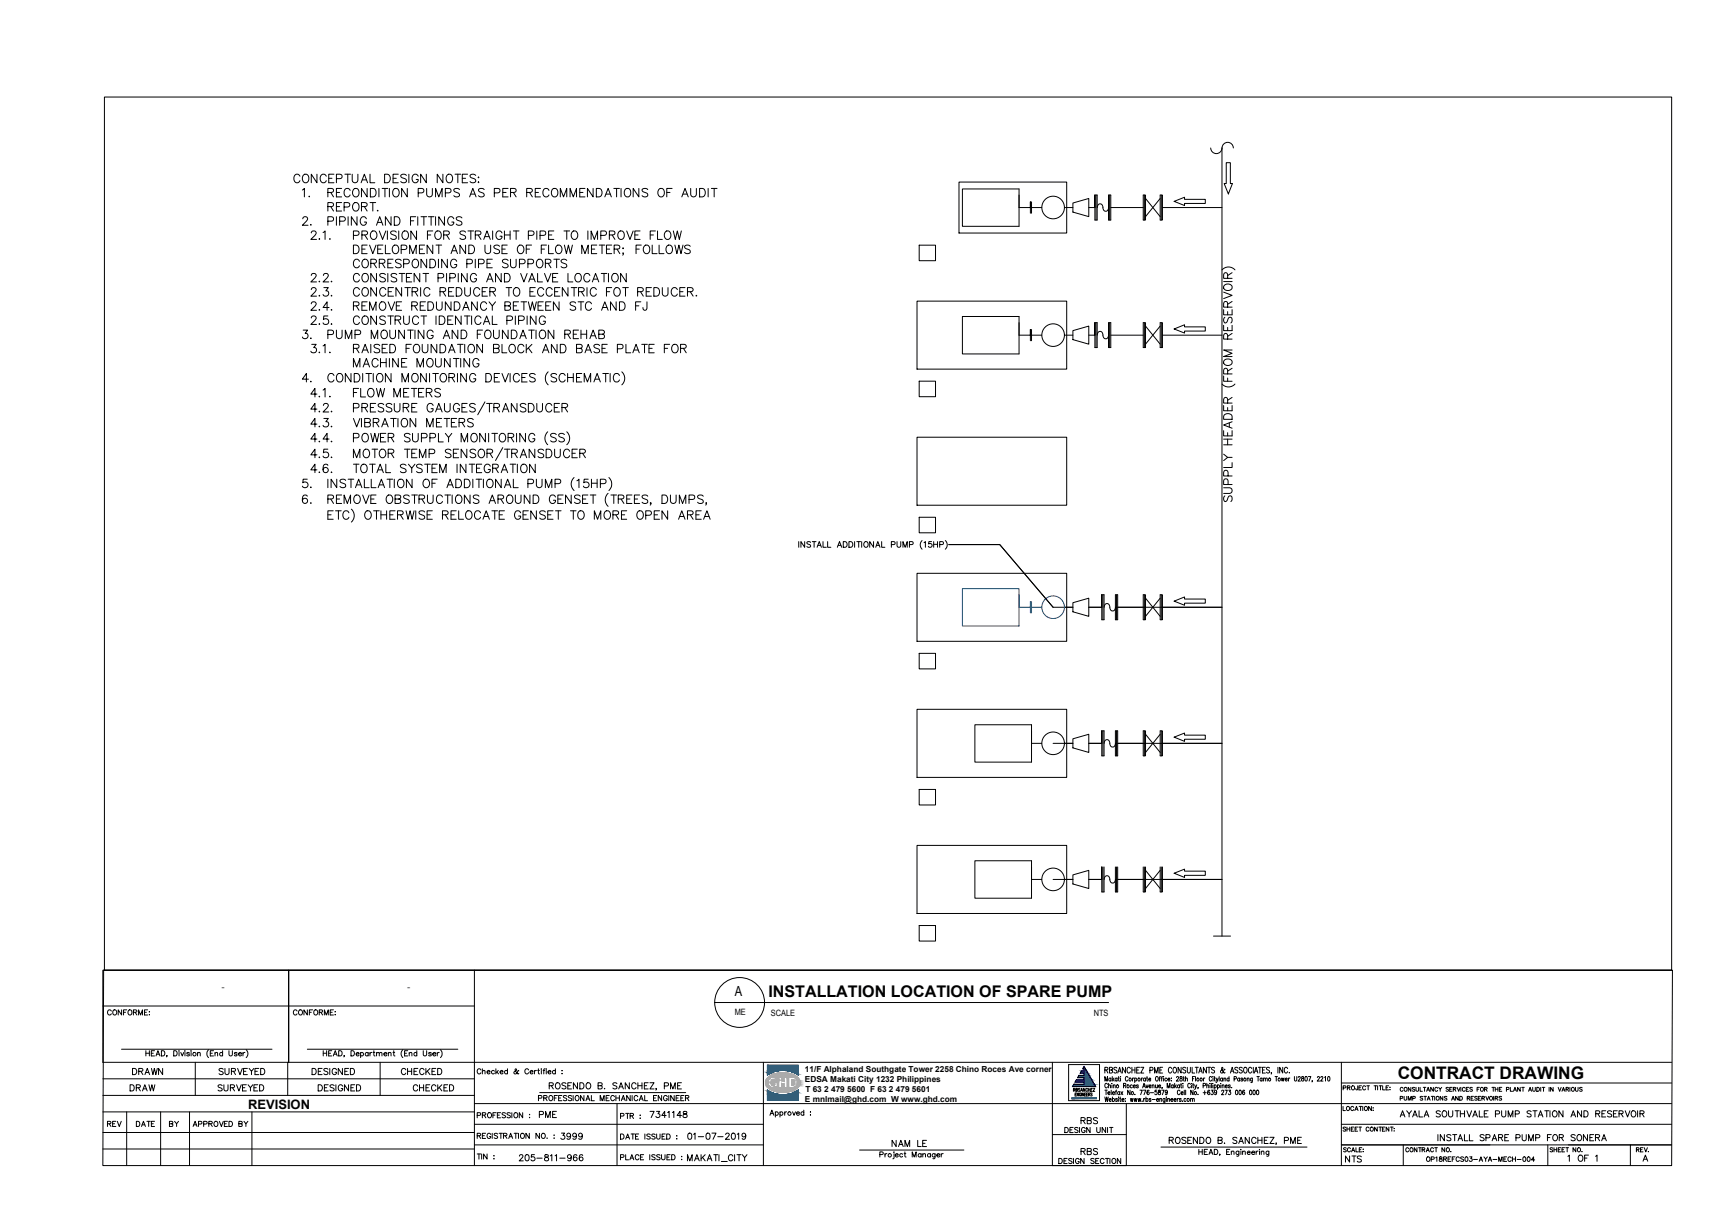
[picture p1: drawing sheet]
<svg xmlns="http://www.w3.org/2000/svg" width="841mm" height="594mm" viewBox="0 0 841 594" stroke-linecap="round" stroke-linejoin="round" font-family="sans-serif">
<defs><g id="words">
<text font-size="10.1" x="600" y="244" transform="rotate(-90 600 244)">SUPPLY HEADER (FROM RESERVOIR)</text>
<text font-size="8.4" x="678" y="523">CONTRACT DRAWING</text>
<text font-size="7.8" x="373" y="483">INSTALLATION LOCATION OF SPARE PUMP</text>
<g font-size="7.1">
<text x="265" y="530">ROSENDO B. SANCHEZ, PME</text>
<text x="566" y="556">ROSENDO B. SANCHEZ, PME</text>
</g>
<text font-size="6.8" x="356" y="483">A</text>
<g font-size="6.6">
<text x="63" y="522">DRAWN</text>
<text x="105" y="522">SURVEYED</text>
<text x="150" y="522">DESIGNED</text>
<text x="193" y="522">CHECKED</text>
<text x="260" y="543">PME</text>
<text x="314" y="543">7341148</text>
<text x="678" y="543">AYALA SOUTHVALE PUMP STATION AND RESERVOIR</text>
<text x="271" y="554">3999</text>
<text x="332" y="554">01-07-2019</text>
<text x="431" y="557">NAM LE</text>
<text x="696" y="555">INSTALL SPARE PUMP FOR SONERA</text>
<text x="523" y="561">RBS</text>
<text x="332" y="564">MAKATI_CITY</text>
<text x="759" y="564">1 OF 1</text>
</g>
<text font-size="6.3" x="120" y="538">REVISION</text>
<g font-size="6.2">
<text x="62" y="530">DRAW</text>
<text x="104" y="530">SURVEYED</text>
<text x="153" y="530">DESIGNED</text>
<text x="199" y="530">CHECKED</text>
<text x="260" y="535">PROFESSIONAL MECHANICAL ENGINEER</text>
<text x="523" y="546">RBS</text>
<text x="250" y="564">205-811-966</text>
<text x="651" y="565">NTS</text>
</g>
<g font-size="5.7">
<text x="51" y="494">CONFORME:</text>
<text x="141" y="494">CONFORME:</text>
<text x="230" y="543">PROFESSION :</text>
<text x="300" y="544">PTR :</text>
<text x="51" y="548">REV</text>
<text x="65" y="548">DATE</text>
<text x="81" y="548">BY</text>
<text x="92" y="548">APPROVED BY</text>
<text x="515" y="550">DESIGN UNIT</text>
<text x="230" y="553">REGISTRATION NO. :</text>
<text x="300" y="554">DATE ISSUED :</text>
<text x="300" y="564">PLACE ISSUED :</text>
<text x="512" y="566">DESIGN SECTION</text>
</g>
<g font-size="5.3">
<text x="650" y="550">SHEET CONTENT:</text>
<text x="651" y="560">SCALE:</text>
<text x="681" y="560">CONTRACT NO.</text>
<text x="751" y="560">SHEET NO.</text>
<text x="792" y="560">REV.</text>
<text x="691" y="564">OP18REFCS03-AYA-MECH-004</text>
</g>
<text font-size="4.9" x="678" y="535">PUMP STATIONS AND RESERVOIRS</text>
<g font-size="4.8">
<text x="107" y="480">-</text>
<text x="197" y="480">-</text>
</g>
<g font-size="4.2">
<text x="356" y="492">ME</text>
<text x="374" y="493">SCALE</text>
<text x="530" y="493">NTS</text>
</g>
<g font-size="4">
<text x="390" y="520">11/F Alphaland Southgate Tower 2258 Chino Roces Ave corner</text>
<text x="390" y="525">EDSA Makati City 1232 Philippines</text>
<text x="391" y="529">T 63 2 479 5600 F 63 2 479 5601</text>
<text x="390" y="534">E mnlmail@ghd.com W www.ghd.com</text>
</g>
</g></defs>
<!-- layer: M-X-BKGD -->
<g fill="none" stroke="#000" stroke-width=".49">
<path d="M587 72a2.7 2.7 0 0 0 3 2 2.7 2.7 0 0 0 3-2v382M593 72a2.7 2.7 0 0 1 2-3 2.7 2.7 0 0 1 3 3M595 79h2v10h1l-2 5-2-5h1zM465 88h52v25h-52zM467 92h27v18h-27zM500 98v5M520 98l8-2v9l-8-2zM531 95h1v12h-1v-12v6h-3M532 95v12M538 95h1v12h-1zM538 95v12M554 95h2v12h-2z"/>
<path d="M555 95v12M556 96l7 9M563 95h1v12h-1zM563 96l-7 9M563 95v12M569 98l6-2v1h10v2h-10v1zM446 119h8v7h-8zM494 101h6v-3v5M500 101h5M516 101h4M538 101a1.5 1.5 0 0 1-2 1 1.5 1.5 0 0 1-1-2 1.4 1.4 0 0 0-2-1 1.4 1.4 0 0 0-1 2M539 101h15"/>
<path d="M564 101h29M445 146h72v33h-72zM467 153h27v19h-27zM500 160v5M531 156h1v13h-1v-13v7h-3M532 156v13M538 156h1v13h-1zM538 156v13M554 156h2v13h-2zM555 156v13M556 158l7 9M563 156h1v13h-1z"/>
<path d="M563 158l-7 9M563 156v13M569 160l6-2v1h10v2h-10v1zM494 163h6v-3v5M500 163h5M516 163h4M520 160l8-2v9l-8-2zM538 162a1.5 1.5 0 0 1-2 2 1.5 1.5 0 0 1-1-2 1.4 1.4 0 0 0-2-1 1.4 1.4 0 0 0-1 2M539 163h15M564 163h29M446 185h8v7h-8zM445 212h72v33h-72z"/>
<path d="M446 251h8v7h-8zM445 278h72v33h-72zM511 294h9M520 292l8-2v9l-8-2zM534 288h1v13h-1v-13v6h-6M535 288v13M538 294a1.4 1.4 0 0 0-1-1 1.4 1.4 0 0 0-1 2M541 294h.1M541 288h1v13h-1zM541 294a1.4 1.4 0 0 1-1 2 1.4 1.4 0 0 1-2-1M542 288v13M542 294h51"/>
<path d="M554 288h2v13h-2zM555 288v13M556 290l7 9M563 288h1v13h-1zM563 290l-7 9M563 288v13M569 292l6-2v1h10v2h-10v1zM446 317h8v7h-8zM445 344h72v33h-72zM473 351h27v19h-27zM500 354v6h5M520 358l8-2v9l-8-2z"/>
<path d="M534 354h1v13h-1v-13v6h-6M535 354v13M541 354h1v13h-1zM542 354v13M554 354h2v13h-2zM555 354v13M556 356l7 9M563 354h1v13h-1zM563 356l-7 9M563 354v13M569 357l6-1v1h10v2h-10v1zM511 360h9"/>
<path d="M541 360h.1M541 360a1.5 1.5 0 0 1-2 2 1.5 1.5 0 0 1-1-2 1.4 1.4 0 0 0-1-1 1.4 1.4 0 0 0-1 2M542 360h51M446 383h8v7h-8zM445 410h72v33h-72zM473 417h27v19h-27zM500 420v6h5M511 426h9M520 424l8-2v9l-8-2zM535 420v13M535 420v13h-1v-13v6h-6M541 426h.1"/>
<path d="M541 420v13h1v-13M541 426a1.5 1.5 0 0 1-2 2 1.5 1.5 0 0 1-1-2 1.4 1.4 0 0 0-1-1 1.4 1.4 0 0 0-1 2M542 420v13M542 426h51M554 420v13h2v-13M555 420v13M556 422l7 9M563 420v13h1v-13M563 422l-7 9M563 420v13M569 423l6-2v1h10v3h-10v1zM446 449h8v7h-8z"/>
<path d="M589 454h8"/>
<circle cx="511" cy="101" r="5"/>
<circle cx="511" cy="163" r="5"/>
<circle cx="511" cy="360" r="5"/>
<circle cx="511" cy="426" r="5"/>
</g>
<g fill="none" stroke="#00f" stroke-width=".49">
<path d="M467 285h27v19h-27zM494 288v6h6v-2v5M500 294h5M500 292v5"/>
<circle cx="511" cy="294" r="5"/>
</g>
<!-- layer: 0 -->
<g fill="none" stroke="#000" stroke-width=".49">
<path d="M51 47h760v424h-760zM460 264h25l26 30M95 515v16M140 515v16M184 515v16M370 515v50M510 515v50h36v-30M651 515v50M50 523h180M50 531h180M50 539h180M61 539v26"/>
<path d="M78 539v26M92 539v26M122 539v26M230 535h581M299 535v30M651 525h160M50 549h180M50 557h180M230 545h140M230 555h140M510 550h36M651 555h160h-20v10"/>
<path d="M651 545h160M681 555v10M751 555v10"/>
</g>
<!-- layer: FENCE -->
<g fill="none" stroke="#000" stroke-width=".49">
<path d="M387 263v2M390 263v2l-2-2v2M393 263h-2l2 2h-2M394 263h2M395 263v2M396 265l1-2 1 2M397 264h1M399 263v2h2M401 263v2h2M406 265l1-2 1 2M407 264h1M409 263h1a1.5 1.5 0 0 1 1 1 1.5 1.5 0 0 1-1 1h-1z"/>
<path d="M412 263h1a1.5 1.5 0 0 1 1 1 1.5 1.5 0 0 1-1 1h-1zM414 263v2M416 263h1M416 263v2M418 263v2M424 263v2l-2-2v2M425 265l1-2 1 2M425 264h1M428 263v2h1M432 264h2v-1h-2v2M435 263v2h1h1v-2M438 265v-2l1 2 1-2v2"/>
<path d="M441 264h2v-1h-2v2M447 262a2.9 2.9 0 0 0 0 4M448 263h1v2M452 263h-1l-1 1a1 1 0 0 1 2 0 1 1 0 0 1 0 1 1 1 0 0 1-2 0M453 263v2M453 264h2M455 263v2M456 264h1v-1h-1v2M458 262a2.8 2.8 0 0 1 0 4"/>
<circle cx="420" cy="264" r="1.3"/>
</g>
<!-- layer: M-HVAC-PIPE-TEXT -->
<g fill="none" stroke="#000" stroke-width=".49">
<path d="M145 85a1.5 1.5 0 0 0-1-1 1.5 1.5 0 0 0-1 2v1a1.5 1.5 0 0 0 1 2 1.5 1.5 0 0 0 1-1M147 92l1-1v4M147 85a1.9 1.9 0 0 1 3 2 1.9 1.9 0 0 1-3 1zM150 95h.1M154 84v5l-3-5v5M158 85a1.5 1.5 0 0 0-1-1 1.5 1.5 0 0 0-2 2v1a1.5 1.5 0 0 0 2 2 1.5 1.5 0 0 0 1-1M159 93h2l1-1-3-1v4M159 86h2M160 93l2 2M162 84h-3v5h3M163 87l2-1 1-1-3-1v5M163 93h2"/>
<path d="M166 91h-3v4h3M166 98h-3v4h3M167 84h3M169 84v5M170 92a1.5 1.5 0 0 0-2-1 1.5 1.5 0 0 0-1 2v1a1.5 1.5 0 0 0 1 1 1.5 1.5 0 0 0 2 0M171 84v3l1 2 1-1 1-4M171 92h1a1.9 1.9 0 0 1 2 1 1.9 1.9 0 0 1-2 2l-1-1zM171 99l1-1a1.8 1.8 0 0 1 2 2 1.8 1.8 0 0 1-3 2v-1zM175 89l2-5 1 5M176 87h2M178 91v4l-3-4v4M179 84v5h3"/>
<path d="M179 98h3M180 91h1a2.2 2.2 0 0 1 1 2 2.2 2.2 0 0 1-1 2h-1zM181 98v4M184 91v4M185 91h3M187 84h1a2.2 2.2 0 0 1 1 3 2.2 2.2 0 0 1-1 2h-1zM187 91v4M189 91v4M191 86h1M191 92a1.9 1.9 0 0 1 3 2 1.9 1.9 0 0 1-3 1zM193 84h-2v5h2M197 85l-1-1-2 1 1 1 2 1-1 2-2-1"/>
<path d="M198 91v4l-3-4v4M198 84v5M203 85a1.5 1.5 0 0 0-2-1 1.5 1.5 0 0 0-1 2v1a1.5 1.5 0 0 0 1 2 1.5 1.5 0 0 0 2-2h-1M203 94l2-1v-1l-2-1v4M207 84v5l-3-5v5M207 91v3l1 1h2v-4M211 95v-4l2 4 1-4v4M215 84v5l-3-5v5M216 94l2-1 1-1-3-1v4M217 85a1.9 1.9 0 0 1 3 2 1.9 1.9 0 0 1-3 1zM221 84h2M222 84v5"/>
<path d="M223 92l-1-1-2 1v1l3 1-1 1h-2M224 86h2M227 84h-3v5h3M228 95l1-4 2 4M228 94h2M231 85l-1-1-2 1v1l3 1-1 2-2-1M232 86h.1M232 88h.1M235 92l-1-1-2 1v1l3 1-1 1h-2M240 94l2-1v-1l-2-1v4M244 93h1M246 91h-2v4h2"/>
<path d="M248 93h2v-1l-2-1v4M249 93l1 2M255 93h3v-1l-1-1h-2v4M257 93l1 2M260 93h1M262 91h-2v4h2M266 92a1.5 1.5 0 0 0-1-1 1.5 1.5 0 0 0-2 2v1a1.5 1.5 0 0 0 2 1 1.5 1.5 0 0 0 1 0M268 92a1.9 1.9 0 0 1 3 2 1.9 1.9 0 0 1-3 1zM272 95v-4l1 4 2-4v4M276 95v-4l2 4 2-4v4M281 93h2M284 91h-3v4h3"/>
<path d="M288 91v4l-3-4v4M289 91h2a2.2 2.2 0 0 1 1 2 2.2 2.2 0 0 1-1 2h-2zM293 95l2-4 2 4M294 94h2M298 91h2M299 91v4M301 91v4M303 92h1a1.9 1.9 0 0 1 2 2 1.9 1.9 0 0 1-3 1zM310 91v4l-3-4v4M314 92l-1-1-2 1 1 1 2 1-1 1h-2M320 92a1.9 1.9 0 0 1 2 1 1.9 1.9 0 0 1-2 2l-1-1zM323 93h2"/>
<path d="M326 91h-3v4M331 95l1-4 2 4M331 94h2M335 91v3l1 1h2v-4M339 91h2a2.2 2.2 0 0 1 1 2 2.2 2.2 0 0 1-1 2h-2zM343 91v4M345 91h3M346 91v4M147 106l1-1 1 1-2 3h2M151 109h.1M151 113l1-1 1 1-2 3h3M155 116h.1"/>
<path d="M157 113l1-1v4M159 100h2l1-1-3-1v4M159 107h2l1-1-3-1v4M160 116h.1M160 100l2 2M163 100h2M163 105v4M165 107h2v-1l-2-1v4M167 100h2v-1l-2-1v4M169 105v4M171 114h3v-2h-3v4M171 119h2a2.2 2.2 0 0 1 1 2 2.2 2.2 0 0 1-1 2h-2z"/>
<path d="M173 105v4l-3-4v4M175 100h3v-1l-3-1v4M176 114h2v-1l-1-1h-1v4M177 100l1 2M177 114l1 2M178 106a1.5 1.5 0 0 0-2-1 1.5 1.5 0 0 0-1 2v1a1.5 1.5 0 0 0 1 1 1.5 1.5 0 0 0 2-1h-1M178 119h-2v4h2M179 119l2 4 1-4M180 112a1.9 1.9 0 0 1 3 2 1.9 1.9 0 0 1-3 2v-2zM183 109l1-4 2 4M183 102h.1M183 108h2"/>
<path d="M184 112l2 4 1-4M186 119h-3v4h3M187 119v4h2M188 112v4M190 105v4l-3-4v4M191 119a1.9 1.9 0 0 1 2 2 1.9 1.9 0 0 1-2 1zM191 105h2a2.2 2.2 0 0 1 1 2 2.2 2.2 0 0 1-1 2h-2zM192 113l-1-1-2 1 1 1 2 1-1 1h-2M193 112v4M195 113l1-1a1.9 1.9 0 0 1 2 2 1.9 1.9 0 0 1-3 2zM199 107h2M202 105h-3v4"/>
<path d="M202 112v4l-3-4v4M203 105v4M204 105h3M206 105v4M206 119h-3v4h3M207 114h2M208 105h2M209 105v4M210 112h-3v4M210 119v4l-3-4v4M211 113l1-1a1.9 1.9 0 0 1 2 2 1.9 1.9 0 0 1-3 2zM211 105v4"/>
<path d="M211 119h3M213 119v4M215 114h3v-1l-1-1h-2v4M216 105v4l-3-4v4M217 114l1 2M220 106a1.5 1.5 0 0 0-2-1 1.5 1.5 0 0 0-1 2v1a1.5 1.5 0 0 0 2 1 1.5 1.5 0 0 0 1-1h-1M224 106l-1-1-2 1 1 1 2 1-1 1h-2M226 113l-1-1h-2v1l2 1 1 2h-1h-2M226 119v4l-3-4v4M227 112h3M227 119h2a2.2 2.2 0 0 1 1 2 2.2 2.2 0 0 1-1 2h-2zM228 112v4"/>
<path d="M231 114h2v-1l-1-1h-1v4M232 114l1 2M235 116l1-4 2 4M235 119v3l1 1 2-1v-3M235 115h2M239 112v4M242 119h-1h-1v1l2 2-1 1-1-1M243 113a1.5 1.5 0 0 0-1-1 1.5 1.5 0 0 0-1 2v1a1.5 1.5 0 0 0 1 1 1.5 1.5 0 0 0 1-1h-1M245 114h2M245 112v4M246 119h-3v4h3M247 112v4"/>
<path d="M249 112h3M250 112v4M251 119h1a1.9 1.9 0 0 1 2 2 1.9 1.9 0 0 1-3 1v-1zM256 114h3v-2h-3v4M258 119h-3v4M260 112v4M262 114h2l1-2h-3v4M265 119h-2v4M266 119v4h2M266 114h2M269 112h-3v4h3M270 119a1.9 1.9 0 0 1 3 2 1.9 1.9 0 0 1-3 1z"/>
<path d="M274 112h2M274 119l1 4 1-4 1 4 1-4M275 112v4M278 112a1.9 1.9 0 0 1 2 2 1.9 1.9 0 0 1-3 2v-2zM285 112v4M287 116v-4l1 4 2-4v4M289 119h-2v4h2M291 119h2M291 114h3v-2h-3v4M292 119v4M296 114h2v-2h-2v4M297 119h-3v4h3"/>
<path d="M297 114l1 2M300 113v-1a1.9 1.9 0 0 1 3 2 1.9 1.9 0 0 1-3 2zM304 112l2 4 1-4M308 114h1M310 112h-2v4h2M311 119h-3v4M312 119h1a1.9 1.9 0 0 1 2 2 1.9 1.9 0 0 1-2 2l-1-2zM315 114h2M316 119v4h3M318 112h-3v4M319 112v4h2M320 119v4h2"/>
<path d="M323 112a1.9 1.9 0 0 1 2 2 1.9 1.9 0 0 1-2 2l-1-2zM323 119h1a1.9 1.9 0 0 1 2 2 1.9 1.9 0 0 1-3 1zM327 112l1 4 1-4v4l1-4M327 119l1 4 1-4 1 4 1-4M335 119h-1h-2v1l3 2-1 1-2-1M151 134l1-1h1l-2 4h3M155 136v1M157 134l1-1h1l-2 4h2M157 139h2l-1 2a1.4 1.4 0 0 1 1 2 1.4 1.4 0 0 1-2 0M161 136v1M174 127a1.5 1.5 0 0 0-1-1 1.5 1.5 0 0 0-2 1v1a1.5 1.5 0 0 0 2 2 1.5 1.5 0 0 0 1-1M174 134a1.5 1.5 0 0 0-1-1 1.5 1.5 0 0 0-2 1v1a1.5 1.5 0 0 0 2 2 1.5 1.5 0 0 0 1-1"/>
<path d="M176 121h1M176 126a1.9 1.9 0 0 1 3 2 1.9 1.9 0 0 1-3 1zM176 133a1.9 1.9 0 0 1 3 2 1.9 1.9 0 0 1-3 1v-2zM180 128l2-1h1l-1-1h-2v4M181 128l2 2M183 133v4l-3-4v4M183 139v5l-3-5v5M183 121h2M184 128l2-1 1-1h-3v4M185 128l2 2M187 133h-1h-2l1 1 2 1v2h-2l-1-1M188 128h2"/>
<path d="M188 133v4M191 126h-3v4h3M191 139h-3v5h3M192 133h-1h-1v1l2 1v2h-1l-1-1M194 133h2M195 121h2v-2h-2v4M195 126h-1h-2v1l3 2-1 1-2-1M195 139v5l-3-5v5M195 133v4M196 128h2v-2h-2v4M196 139h3M197 135h2"/>
<path d="M198 139v5M199 123v-4l1 4 2-4v4M200 133h-3v4h3M200 126h1a1.9 1.9 0 0 1 2 2 1.9 1.9 0 0 1-3 1zM203 121h2M204 133v4l-3-4v4M204 139v5M205 133h3M207 133v4M207 126v4l-3-4v4M209 126h1a2.2 2.2 0 0 1 1 2 2.2 2.2 0 0 1-1 2h-1zM212 135h3v-2h-3v4"/>
<path d="M213 126v4M217 133v4M217 126v4l-3-4v4M218 135h2l1-2h-3v4M219 123l1-4 2 4M219 122h2M220 139h-2v5h2M221 139h2a2.2 2.2 0 0 1 1 3 2.2 2.2 0 0 1-1 2h-2zM222 127a1.5 1.5 0 0 0-2-1 1.5 1.5 0 0 0-1 1v1a1.5 1.5 0 0 0 1 2 1.5 1.5 0 0 0 2-2h-2M222 133v4M225 139v3l2 2 1-1v-4M226 128h3v-2h-3v4"/>
<path d="M227 133v4l-3-4v4M231 126v4M231 134a1.5 1.5 0 0 0-2-1 1.5 1.5 0 0 0-1 1v1a1.5 1.5 0 0 0 2 2 1.5 1.5 0 0 0 1-2h-1M232 128h2l1-2h-3v4M236 137l2-4 1 4M236 128h2M236 139h-2v5h2M237 135h2M239 126h-3v4h3M243 133v4l-3-4v4M243 121h2M245 133h1a2.2 2.2 0 0 1 1 2 2.2 2.2 0 0 1-1 2h-1z"/>
<path d="M245 139h3M246 126h-1h-1v1l2 2-1 1-1-1M247 139v5M248 126v3l1 1 1-1v-3M252 128h2v-2h-2v4M253 133l1 4 2-4M255 121h2M256 128h2l1-2h-3v4M256 137l2-4 2 4M257 135h2M260 139h-3v5h3M261 126a1.9 1.9 0 0 1 2 2 1.9 1.9 0 0 1-2 1l-1-1z"/>
<path d="M261 133v4h2M263 121h1M264 133l2 4 1-4M265 128l2-1v-1h-2v4M266 128l1 2M268 135h2M269 126h2M270 126v4M271 133h-3v4h3M272 139h-3v5h3M275 126h-1h-2l1 1 2 2-1 1-2-1M275 133v4h3"/>
<path d="M275 139v5l-2-5v5M277 139h3M278 139v5M279 133h1a1.9 1.9 0 0 1 2 2 1.9 1.9 0 0 1-3 1zM282 123v-4l2 4 1-4v4M285 139v5M286 134a1.5 1.5 0 0 0-2-1 1.5 1.5 0 0 0-1 1v1a1.5 1.5 0 0 0 1 2 1.5 1.5 0 0 0 2-1M287 121h1M287 137l2-4 1 4M288 135h2M292 133h2M293 133v4"/>
<path d="M294 121h2M295 133v4M297 139h-3v5M297 133a1.9 1.9 0 0 1 3 2 1.9 1.9 0 0 1-3 1v-2zM298 121h2v-2h-2v4M299 121l2 2M302 120h.1M302 139h3M302 123v1M303 139v5M304 133v4l-3-4v4M308 121h2"/>
<path d="M316 139h-3v5h3M317 139h1a2.2 2.2 0 0 1 2 3 2.2 2.2 0 0 1-2 2h-1zM321 139v3l1 2 2-1v-4M332 139h-2v5h2M151 140l2-1v2l-2 3h3M151 147l1-1 1 1-2 3h3M151 154v-1h2v1l-2 3h3M155 143h.1M155 150h.1M155 157h.1M159 153h-2v2a1.5 1.5 0 0 1 2 0 1.5 1.5 0 0 1 0 2 1.5 1.5 0 0 1-2 0M160 149h-3l2-3v4"/>
<path d="M161 143h.1M161 150h.1M161 157h.1M171 148h3v-1l-3-1v4M173 148l1 2M174 140a1.5 1.5 0 0 0-1-1 1.5 1.5 0 0 0-2 2v1a1.5 1.5 0 0 0 2 2 1.5 1.5 0 0 0 1-1M174 154a1.5 1.5 0 0 0-1-1 1.5 1.5 0 0 0-2 2v1a1.5 1.5 0 0 0 2 1 1.5 1.5 0 0 0 1-1M176 148h1M176 140a1.9 1.9 0 0 1 3 2 1.9 1.9 0 0 1-3 1zM176 154v-1a1.9 1.9 0 0 1 3 2 1.9 1.9 0 0 1-3 2zM178 146h-2v4h2M179 150v-4l2 4 1-4v4"/>
<path d="M183 153v4l-3-4v4M185 147a1.9 1.9 0 0 1 2 2 1.9 1.9 0 0 1-3 1v-2zM187 154l-1-1-2 1 1 1 2 1-1 1h-2M187 140a1.5 1.5 0 0 0-2-1 1.5 1.5 0 0 0-1 2v1a1.5 1.5 0 0 0 1 2 1.5 1.5 0 0 0 2-1M188 153h3M188 146l2 4 1-4M188 141h2M189 153v4M192 155h2v-1l-2-1v4M192 148h2M193 155l1 2M195 146h-3v4h3"/>
<path d="M196 153v4h1h1l1-4M200 148h2v-1l-1-1h-1v4M200 141h2v-1l-2-1v5M201 148l1 2M201 141l2 3M203 154a1.5 1.5 0 0 0-2-1 1.5 1.5 0 0 0-1 2v1a1.5 1.5 0 0 0 1 1 1.5 1.5 0 0 0 2-1M204 148h1M204 153h3M206 153v4M206 146h-2v4h2M208 146h1a2.2 2.2 0 0 1 1 2 2.2 2.2 0 0 1-1 2h-1zM209 140a1.5 1.5 0 0 0-2-1 1.5 1.5 0 0 0-1 2v1a1.5 1.5 0 0 0 1 2 1.5 1.5 0 0 0 2-1"/>
<path d="M211 153v4M212 146v3l1 1h1v-4M213 153h1a2.2 2.2 0 0 1 2 2 2.2 2.2 0 0 1-2 2h-1zM213 141h3v-1l-3-1v5M215 141l1 3M217 155h2M218 141h1M219 146v4l-3-4v4M220 153h-3v4h3M220 146h2a2.2 2.2 0 0 1 1 2 2.2 2.2 0 0 1-1 2h-2zM224 153v4l-3-4v4M224 150l2-4 2 4"/>
<path d="M225 149h2M225 153h3M227 153v4M229 153v4M231 146v4l-2-4v4M233 140a1.5 1.5 0 0 0-2-1 1.5 1.5 0 0 0-1 2v1a1.5 1.5 0 0 0 1 2 1.5 1.5 0 0 0 2-1M233 154a1.5 1.5 0 0 0-1-1 1.5 1.5 0 0 0-2 2v1a1.5 1.5 0 0 0 2 1 1.5 1.5 0 0 0 1-1M234 141h1M234 157l2-4 2 4M235 156h2M236 147a1.5 1.5 0 0 0-2-1 1.5 1.5 0 0 0-1 2v1a1.5 1.5 0 0 0 1 1 1.5 1.5 0 0 0 2 0M237 146l2 2 1-2"/>
<path d="M238 141h2v-1l-1-1h-1v5M239 153v4h2M239 148v2M239 141l1 3M245 148h2l1-1-1-1h-2v4h2l1-1-1-1M246 155h2v-1l-2-1v4M249 148h2M249 140h1a1.9 1.9 0 0 1 2 2 1.9 1.9 0 0 1-3 1zM250 153v4M252 146h-3v4h3M252 155h2v-1l-2-1v4M253 146h2"/>
<path d="M254 146v4M256 153v4M256 146l1 4 1-4 1 4 1-4M257 141h2M260 153v4l-3-4v4M261 148h2M263 146h-2v4h2M264 140a1.5 1.5 0 0 0-2-1 1.5 1.5 0 0 0-1 2v1a1.5 1.5 0 0 0 1 2 1.5 1.5 0 0 0 2-1M265 154a1.5 1.5 0 0 0-2-1 1.5 1.5 0 0 0-1 2v1a1.5 1.5 0 0 0 1 1 1.5 1.5 0 0 0 2-1h-2M265 148h1M267 146h-2v4h2M268 140a1.5 1.5 0 0 0-2-1 1.5 1.5 0 0 0-1 2v1a1.5 1.5 0 0 0 1 2 1.5 1.5 0 0 0 2-1"/>
<path d="M269 141h2M271 146v4l-3-4v4M279 147l-1-1-1 1v1l2 1v1h-1h-2M280 146h3M281 141h2v-1l-1-1h-1v5M282 146v4M282 141l1 3M287 147a1.5 1.5 0 0 0-2-1 1.5 1.5 0 0 0-1 2v1a1.5 1.5 0 0 0 1 1 1.5 1.5 0 0 0 2 0M289 140a1.5 1.5 0 0 0-2-1 1.5 1.5 0 0 0-1 2v1a1.5 1.5 0 0 0 2 2 1.5 1.5 0 0 0 1-1M292 150l1-4 2 4M292 149h2M294 141h2"/>
<path d="M298 140a1.9 1.9 0 0 1 3 2 1.9 1.9 0 0 1-3 1zM299 146v4l-3-4v4M300 146h2a2.2 2.2 0 0 1 1 2 2.2 2.2 0 0 1-1 2h-2zM308 148h2M309 141h3v-1l-3-1v5M311 141l1 3M311 146h-3v4M313 141h2M314 146v4h-2v-1M329 140a1.5 1.5 0 0 0-2-1 1.5 1.5 0 0 0-1 2v1a1.5 1.5 0 0 0 1 2 1.5 1.5 0 0 0 2-1M330 141h1M333 141h3v-1l-1-1h-2v5"/>
<path d="M335 141l1 3M338 143h.1M147 160h2l-1 2a1.4 1.4 0 0 1 1 2 1.4 1.4 0 0 1-2-1M151 164h.1M151 167h2l-1 2a1.4 1.4 0 0 1 1 2 1.4 1.4 0 0 1-2-1M155 171h.1M157 168l1-1v4M159 162h2l1-1-3-1v4M160 171h.1M163 160v3l1 1h2v-4M167 164v-4l2 4 2-4v4M171 169h3v-2h-3v4"/>
<path d="M171 178v-4l2 4 2-4v4M172 162h3v-1l-3-1v4M173 169l1 2M176 171l1-4 2 4M176 178l2-4 1 4M176 170h2M177 177h2M180 167v4M180 164v-4l2 4 1-4v4M183 175a1.5 1.5 0 0 0-1-1 1.5 1.5 0 0 0-2 1v1a1.5 1.5 0 0 0 2 2 1.5 1.5 0 0 0 1-1M184 168l-1-1h-1v1l2 1v2h-1h-2M185 174v4"/>
<path d="M185 176h2M185 161l1-1a1.9 1.9 0 0 1 2 2 1.9 1.9 0 0 1-3 2zM185 169h2M187 174v4M188 167h-3v4h3M189 174v4M189 160v3l1 1h2v-4M189 167h1a2.2 2.2 0 0 1 2 2 2.2 2.2 0 0 1-2 2h-1zM193 174v4l-3-4v4M195 176h1M196 160v4l-3-4v4M197 169h2"/>
<path d="M197 174h-2v4h2M198 160h2M199 160v4M199 167h-2v4M201 168v-1a1.9 1.9 0 0 1 3 2 1.9 1.9 0 0 1-3 2zM201 160v4M202 178v-4l2 4 1-4v4M205 167v3l1 1h1l1-4M206 160v4l-3-4v4M207 174h1a1.9 1.9 0 0 1 2 2 1.9 1.9 0 0 1-2 2l-1-2zM210 161a1.5 1.5 0 0 0-2-1 1.5 1.5 0 0 0-1 2v1a1.5 1.5 0 0 0 2 1 1.5 1.5 0 0 0 1-1h-1M211 174v3l1 1 2-1v-3"/>
<path d="M212 167v4l-3-4v4M213 167h2a2.2 2.2 0 0 1 1 2 2.2 2.2 0 0 1-1 2h-2zM215 164l2-4 1 4M216 163h2M218 171l1-4 2 4M218 170h2M218 174v4l-2-4v4M220 174h3M221 174v4M222 167h3M222 160v4l-3-4v4M223 167v4"/>
<path d="M223 174v4M224 160h1a2.2 2.2 0 0 1 1 2 2.2 2.2 0 0 1-1 2h-1zM225 167v4M228 167a1.9 1.9 0 0 1 2 2 1.9 1.9 0 0 1-3 2v-2zM228 174v4l-3-4v4M231 162h2M232 175a1.5 1.5 0 0 0-1-1 1.5 1.5 0 0 0-2 1v1a1.5 1.5 0 0 0 2 2 1.5 1.5 0 0 0 1-2h-1M234 160h-3v4M234 167v4l-3-4v4M235 161l1-1a1.9 1.9 0 0 1 2 2 1.9 1.9 0 0 1-3 2zM239 160l1 4h1h1v-4M239 169h3v-1l-1-1h-2v4h3v-1l-1-1"/>
<path d="M243 167v4h3M246 160v4l-2-4v4M247 168l1-1a1.9 1.9 0 0 1 2 2 1.9 1.9 0 0 1-3 2zM248 160h1a2.2 2.2 0 0 1 2 2 2.2 2.2 0 0 1-2 2h-1zM252 164l2-4 1 4M253 163h2M254 168a1.5 1.5 0 0 0-2-1 1.5 1.5 0 0 0-1 2v1a1.5 1.5 0 0 0 1 1 1.5 1.5 0 0 0 2-1M255 167v4M256 169l2 2M256 160h3M258 160v4M258 167l-3 3"/>
<path d="M260 160v4M262 161v-1a1.9 1.9 0 0 1 3 2 1.9 1.9 0 0 1-3 2zM263 171l2-4 1 4M264 170h2M269 160v4l-3-4v4M270 167v4l-3-4v4M272 167h1a2.2 2.2 0 0 1 2 2 2.2 2.2 0 0 1-2 2h-1zM274 162h2v-1l-2-1v4M275 162l2 2M278 162h2M280 169h2v-1l-1-1h-1v4h2v-1l-1-1M281 160h-3v4h3"/>
<path d="M282 160v4M282 162h3M284 171l1-4 2 4M284 170h2M285 160v4M286 164l2-4 1 4M287 163h2M290 162h3v-1l-1-1h-2v4h3v-1l-1-1M291 168l-1-1-2 1v1l3 1-1 1h-1h-1M292 169h2M295 167h-3v4h3M299 169h3v-2h-3v4"/>
<path d="M304 167v4h2M307 171l1-4 2 4M308 170h1M311 167h3M313 167v4M315 169h1M317 167h-2v4h2M322 169h2M325 167h-3v4M326 168l1-1a1.9 1.9 0 0 1 2 2 1.9 1.9 0 0 1-3 2zM330 169h2l1-1-1-1h-2v4M331 169l2 2"/>
<path d="M150 184h-3l2-3v4M151 185h.1M154 191h-3l2-3v5M154 198h-3l2-2v4M155 192h.1M155 199v1M157 189l1-1v5M157 197v-1h1l1 1-2 3h2M160 192h.1M161 199v1M162 182a1.5 1.5 0 0 0-2-1 1.5 1.5 0 0 0-1 2v1a1.5 1.5 0 0 0 1 1 1.5 1.5 0 0 0 2-1M164 181a1.9 1.9 0 0 1 2 2 1.9 1.9 0 0 1-2 2l-1-2z"/>
<path d="M170 181v4l-3-4v4M171 198h3v-2h-3v4M171 190h2M172 181h1a2.2 2.2 0 0 1 2 2 2.2 2.2 0 0 1-2 2h-1zM174 188h-3v5M175 188v5h2M176 198l2-1v-1h-2v4M176 181v4M177 198l1 2M177 181h3M179 189a1.9 1.9 0 0 1 3 2 1.9 1.9 0 0 1-3 1zM179 181v4"/>
<path d="M180 198h1M181 181v4M182 196h-2v4h2M183 188l1 5 1-5 1 5 1-5M183 182v-1a1.9 1.9 0 0 1 3 2 1.9 1.9 0 0 1-3 2zM186 196h-1h-2l1 1 2 2-1 1-2-1M190 181v4l-3-4v4M190 196h-1h-2l1 1 2 2-1 1-2-1M191 193v-5l2 5 1-5v5M191 196v3l1 1 2-1v-3M195 185v-4l2 4 1-4v4M196 198l2-1v-1h-2v4"/>
<path d="M196 190h1M197 198l1 2M198 188h-2v5h2M199 188h3M200 198h1M200 181a1.9 1.9 0 0 1 3 2 1.9 1.9 0 0 1-3 2v-2zM201 188v5M202 196h-2v4h2M203 190h2M206 188h-3v5h3M207 181v4l-3-4v4M207 190h2l1-1-1-1h-2v5"/>
<path d="M208 190l2 3M208 181v4M210 181h3M210 197a1.5 1.5 0 0 0-2-1 1.5 1.5 0 0 0-1 1v1a1.5 1.5 0 0 0 2 2 1.5 1.5 0 0 0 1-2h-1M211 200l2-4 1 4M211 181v4M212 198h2M214 189l-1-1-2 1v1l3 1-1 2-2-1M214 181a1.9 1.9 0 0 1 3 2 1.9 1.9 0 0 1-3 2l-1-2zM216 196v3l1 1 1-1v-3M218 183h2v-1l-2-1v4M219 183l1 2"/>
<path d="M222 181v4M223 197a1.5 1.5 0 0 0-2-1 1.5 1.5 0 0 0-1 1v1a1.5 1.5 0 0 0 1 2 1.5 1.5 0 0 0 2-2h-1M224 198h2M226 181v4l-3-4v4M227 196h-3v4h3M231 196h-1h-2v1l3 2-1 1-2-1M231 182a1.5 1.5 0 0 0-2-1 1.5 1.5 0 0 0-1 2v1a1.5 1.5 0 0 0 1 1 1.5 1.5 0 0 0 2-1h-1M235 195l-3 6M236 181h1a2.2 2.2 0 0 1 1 2 2.2 2.2 0 0 1-1 2h-1zM236 196h3M237 196v4M240 198l2-1v-1h-2v4"/>
<path d="M240 183h1M241 198l1 2M242 181h-2v4h2M243 181l2 4 2-4M244 200l1-4 2 4M244 198h2M247 181v4M251 196v4l-3-4v4M252 182a1.5 1.5 0 0 0-2-1 1.5 1.5 0 0 0-1 2v1a1.5 1.5 0 0 0 1 1 1.5 1.5 0 0 0 2-1M253 183h2M255 196h-1h-2l1 1 2 2-1 1-2-1M256 181h-3v4h3"/>
<path d="M256 196h2a2.2 2.2 0 0 1 1 2 2.2 2.2 0 0 1-1 2h-2zM260 182l-1-1h-2v1l2 1 1 2h-1h-2M260 196v3l2 1 1-1v-3M266 180a4 4 0 0 0 0 7M268 197a1.5 1.5 0 0 0-2-1 1.5 1.5 0 0 0-1 1v1a1.5 1.5 0 0 0 1 2 1.5 1.5 0 0 0 2-1M269 198h1M270 182l-1-1-2 1 1 1 2 1v1h-2h-1M271 196h-2v4h2M273 198l2-1v-1h-2v4M274 198l1 2M274 182a1.5 1.5 0 0 0-2-1 1.5 1.5 0 0 0-1 2v1a1.5 1.5 0 0 0 1 1 1.5 1.5 0 0 0 2-1M275 183h3"/>
<path d="M275 181v4M278 181v4M280 183h1M282 181h-2v4h2M283 185v-4l2 4 1-4v4M288 185l2-4 1 4M289 184h2M292 181h3M294 181v4M296 181v4M300 182a1.5 1.5 0 0 0-1-1 1.5 1.5 0 0 0-2 2v1a1.5 1.5 0 0 0 2 1 1.5 1.5 0 0 0 1-1M302 180a4 4 0 0 1 0 7"/>
<path d="M154 206h-3l2-3v4M154 213h-3l2-3v4M155 207h.1M155 214h.1M157 203h2l-1 1a1.6 1.6 0 0 1 1 3 1.4 1.4 0 0 1-2-1M159 218h-2v2a1.5 1.5 0 0 1 2 0 1.5 1.5 0 0 1 0 2 1.5 1.5 0 0 1-2-1M160 213h-3l2-3v4M161 207h.1M161 214h.1M171 203l2 4 2-4M171 212h3v-1l-3-1v4M175 203v4"/>
<path d="M176 211v-1a1.9 1.9 0 0 1 3 2 1.9 1.9 0 0 1-3 2zM177 205h2v-2h-2v4h2v-2M177 218a1.9 1.9 0 0 1 2 2 1.9 1.9 0 0 1-2 1l-1-2zM180 210l1 4 1-4 1 4 1-4M180 218h3M181 205h2l1-1-1-1h-2v4M182 218v4M182 205l2 2M185 212h1M185 218a1.9 1.9 0 0 1 2 2 1.9 1.9 0 0 1-3 1v-2zM185 207l2-4 1 4M186 206h2"/>
<path d="M187 210h-2v4h2M188 212h3v-1l-3-1v4M188 220h3v-2h-3v4M189 203h3M190 212l1 2M190 220l1 2M191 203v4M193 203v4M195 203a1.9 1.9 0 0 1 3 2 1.9 1.9 0 0 1-3 1v-2zM196 218h3M198 218v4M199 211l-1-1-2 1 1 1 2 1-1 1h-2"/>
<path d="M200 220h1M200 210v4h1h2v-4M202 203v4l-3-4v4M202 218h-2v4h2M204 212h3v-1l-3-1v4M207 207v-4l2 4 1-4v4M208 220h2l1-2h-3v4M209 212h2v-1l-2-1v4M212 205h1M213 210v4h2M214 203h-2v4h2M215 203h3"/>
<path d="M216 210l2 2 1-2M217 203v4M218 212v2M219 218h-1h-2v1l3 2-1 1-2-1M219 205h1M220 220h2M222 203h-3v4h3M222 218h-2v4h2M223 205h2v-2h-2v4M224 214v-4l1 4 2-4v4M224 205l1 2M226 218v4l-2-4v4"/>
<path d="M229 211v-1a1.9 1.9 0 0 1 3 2 1.9 1.9 0 0 1-3 2zM230 204l-1-1h-2v1l2 1 1 1-1 1-2-1M231 218h-1h-2v1l3 2-1 1-2-1M233 218a1.9 1.9 0 0 1 2 2 1.9 1.9 0 0 1-3 1v-2zM235 210v4l-2-4v4M236 220h3v-2h-3v4M237 210v4M238 220l1 2M239 210h2M240 210v4M243 210a1.9 1.9 0 0 1 2 2 1.9 1.9 0 0 1-3 2v-2zM244 217l-4 6"/>
<path d="M245 218h2M246 218v4M246 212h3v-1l-1-1h-2v4M248 212l1 2M248 220h3v-2h-3v4M250 220l1 2M251 210v4M255 210v4l-3-4v4M259 211a1.5 1.5 0 0 0-1-1 1.5 1.5 0 0 0-2 2v1a1.5 1.5 0 0 0 2 1 1.5 1.5 0 0 0 1-1h-1M259 218v4l-2-4v4M264 218h-1h-2v1l3 2-1 1-2-1M265 218h1a2.2 2.2 0 0 1 2 2 2.2 2.2 0 0 1-2 2h-1z"/>
<path d="M266 209a4 4 0 0 0 0 7M269 218v3l1 1 2-1v-3M270 211l-1-1-2 1v1l3 1-1 1h-2M274 211l-1-1-2 1v1l3 1-1 1h-2M275 209a4 4 0 0 1 0 7M276 219a1.5 1.5 0 0 0-1-1 1.5 1.5 0 0 0-2 1v1a1.5 1.5 0 0 0 2 2 1.5 1.5 0 0 0 1-1M277 220h2M280 218h-3v4h3M281 220h3v-1l-1-1h-2v4M283 220l1 2M149 232h-2v2a1.5 1.5 0 0 1 2 0 1.5 1.5 0 0 1 0 2 1.5 1.5 0 0 1-2 0M151 236h.1"/>
<path d="M154 221h-3l2-3v4M154 228h-3l2-3v4M155 222h.1M155 229h.1M159 226v-1a2 2 0 0 0-3 2 2 2 0 0 0 2 2 1.3 1.3 0 0 0 1-1 1.3 1.3 0 0 0-1-1 1.3 1.3 0 0 0-1 1M159 232v5M161 222h.1M161 229h.1M163 232v5l-2-5v5M168 233l-1-1-2 1v1l3 1-1 2-2-1M169 232h3M170 232v5"/>
<path d="M171 222v-4l2 4 2-4v4M171 225h3M172 237l2-5 2 5M173 225v4M173 235h2M175 226l1-1a1.9 1.9 0 0 1 2 2 1.9 1.9 0 0 1-3 2zM177 232v5h2M179 225h3M180 232v5h2M181 225v4M183 229l1-4 2 4M183 237l2-5 2 5"/>
<path d="M183 228h2M184 235h2M187 225v4h2M188 232h2M189 232v5M191 232v5M193 233h1a1.9 1.9 0 0 1 2 2 1.9 1.9 0 0 1-3 1zM197 226l-1-1-2 1v1l3 1-1 1h-2M198 225l2 2 1-2M200 227v2M200 232v5l-3-5v5M203 222v-4l2 4 2-4v4"/>
<path d="M205 226l-1-1-2 1v1l3 1-1 1h-2M206 233a1.9 1.9 0 0 1 2 2 1.9 1.9 0 0 1-2 1l-1-2zM206 225h3M207 225v4M210 227h1M210 234h1M212 225h-2v4h2M212 232h-2v5M213 229v-4l2 4 1-4v4M217 237l1-5 2 5M217 235h2M221 232h1a2.2 2.2 0 0 1 2 2 2.2 2.2 0 0 1-2 3h-1z"/>
<path d="M222 225v4M225 232h2a2.2 2.2 0 0 1 1 2 2.2 2.2 0 0 1-1 3h-2zM226 225v4l-3-4v4M228 225h2M229 225v4M229 232v5M231 232h3M231 227h2M232 232v5M234 225h-3v4h3M234 232v5M237 233a1.9 1.9 0 0 1 2 2 1.9 1.9 0 0 1-3 1v-2z"/>
<path d="M238 226a1.5 1.5 0 0 0-2-1 1.5 1.5 0 0 0-1 2v1a1.5 1.5 0 0 0 1 1 1.5 1.5 0 0 0 2-1h-1M239 227h2l1-2h-3v4M240 227l2 2M243 229l2-4 1 4M243 232v5l-3-5v5M244 228h2M245 237l1-5 2 5M245 235h2M247 225h3M249 225v4M249 232v5h2M251 225v4"/>
<path d="M252 222l2-4 1 4M253 221h2M253 225a1.9 1.9 0 0 1 3 2 1.9 1.9 0 0 1-3 2v-2zM256 235l2-1 1-1-3-1v5M260 225v4l-3-4v4M260 232v3l1 2 2-1v-4M265 237v-5l1 5 2-5v5M269 235l3-1v-1l-3-1v5M278 232a4 4 0 0 0 0 6M280 233l1-1v5M285 232h-2v2a1.5 1.5 0 0 1 2 0 1.5 1.5 0 0 1 0 2 1.5 1.5 0 0 1-2 0M287 234h3"/>
<path d="M287 232v5M290 232v5M291 235l3-1v-1l-3-1v5M295 239a4 4 0 0 0 0 7M295 232a4 4 0 0 1 0 6M149 241v-1a2 2 0 0 0-3 2 2 2 0 0 0 2 2 1.3 1.3 0 0 0 1-1 1.3 1.3 0 0 0-1-1 1.3 1.3 0 0 0-1 1M151 244h.1M159 242h2l1-2h-3v4M159 250h2M160 242l2 2M162 248h-3v4h3M163 248h2"/>
<path d="M163 242h2M164 248v4M166 240h-3v4h3M167 244v-4l1 4 2-4v4M169 249a1.5 1.5 0 0 0-1-1 1.5 1.5 0 0 0-2 1v1a1.5 1.5 0 0 0 2 2 1.5 1.5 0 0 0 1-1M170 247a4 4 0 0 1 0 6M172 240a1.9 1.9 0 0 1 3 2 1.9 1.9 0 0 1-3 2v-2zM176 240l1 4 2-4M178 248a1.9 1.9 0 0 1 2 2 1.9 1.9 0 0 1-3 1v-2zM180 242h1M181 248h3M182 240h-2v4h2"/>
<path d="M183 248v4M185 250h3M185 248v4M188 248v4M188 240a1.9 1.9 0 0 1 3 2 1.9 1.9 0 0 1-3 2l-1-2zM189 250h2M192 242h2v-2h-2v4h2v-2h-1M192 248h-3v4h3M193 250l2-1 1-1h-1h-2v4M194 250l2 2M197 248l1 4 1-4 1 4 1-4M199 241l-1-1h-2v1l2 1 1 2h-1h-2"/>
<path d="M200 240h2M201 240v4M202 248v4M203 242h3v-1l-1-1h-2v4M205 242l1 2M206 248h-1h-1l-1 1 3 1v1l-1 1-2-1M207 250h2M207 240v3l2 1h1v-4M210 248h-3v4h3M215 241a1.5 1.5 0 0 0-2-1 1.5 1.5 0 0 0-1 2v1a1.5 1.5 0 0 0 1 1 1.5 1.5 0 0 0 2-1M215 250l2-1v-1h-1h-1v4M216 240h3"/>
<path d="M216 250l1 2M217 240v4M219 250h1M219 240v4M221 248h-2v4h2M222 240a1.9 1.9 0 0 1 2 2 1.9 1.9 0 0 1-3 2v-2zM222 248v4h3M227 248a1.9 1.9 0 0 1 2 2 1.9 1.9 0 0 1-3 1v-2zM228 240v4l-3-4v4M232 241l-1-1h-1v1l2 1v2h-1h-1M233 249a1.5 1.5 0 0 0-2-1 1.5 1.5 0 0 0-1 1v1a1.5 1.5 0 0 0 1 2 1.5 1.5 0 0 0 2-1M234 252l2-4 1 4"/>
<path d="M235 250h2M237 244l2-4 1 4M238 243h2M239 248h2M240 248v4M242 242h2v-1l-1-1h-1v4M242 250h2M243 242l1 2M245 248h-3v4h3M246 240a1.9 1.9 0 0 1 3 2 1.9 1.9 0 0 1-3 2v-2zM250 240v3l1 1h2v-4M253 249a1.5 1.5 0 0 0-2-1 1.5 1.5 0 0 0-1 1v1a1.5 1.5 0 0 0 1 2 1.5 1.5 0 0 0 2-2h-1"/>
<path d="M254 250h1M256 248h-2v4h2M257 240v4l-3-4v4M259 240h1a2.2 2.2 0 0 1 1 2 2.2 2.2 0 0 1-1 2h-1zM260 248v4l-3-4v4M265 248h-2h-1v1l2 1 1 1-2 1-1-1M266 250h1M268 248h-2v4h2M269 241a1.5 1.5 0 0 0-1-1 1.5 1.5 0 0 0-2 2v1a1.5 1.5 0 0 0 2 1 1.5 1.5 0 0 0 1-1h-1M269 248h3M271 242h1M271 248v4"/>
<path d="M273 240h-2v4h2M277 248h2M277 240v4l-3-4v4M278 248v4M281 248a1.9 1.9 0 0 1 2 2 1.9 1.9 0 0 1-2 1l-1-2zM281 241l-1-1h-1v1l2 1v2h-1h-1M283 242h1M285 240h-2v4h2M286 240h3M288 240v4M288 252v-4l2 4 1-4v4M294 248a1.9 1.9 0 0 1 2 2 1.9 1.9 0 0 1-3 1v-2z"/>
<path d="M296 240h3M297 250l3-1v-1h-3v4M298 240v4M299 250l1 2M300 242h2l1-1-1-1h-2v4M301 242l2 2M301 250h2M304 248h-3v4h3M304 242h2M307 240h-3v4h3M308 242h1M309 248h1a1.9 1.9 0 0 1 2 2 1.9 1.9 0 0 1-3 1z"/>
<path d="M310 240h-2v4h2M313 250h3v-2h-3v4M314 241l-1-1-2 1 1 1 2 1-1 1h-2M316 244l-1 1M317 250h2M320 248h-3v4h3M321 240h1a2.2 2.2 0 0 1 2 2 2.2 2.2 0 0 1-2 2h-1zM324 248v4l-3-4v4M325 240v3l1 1h2v-4M329 252l2-4 1 4M329 244v-4l2 4 2-4v4M330 250h2"/>
<path d="M333 250l3-1v-1h-1h-2v4M334 242h3v-2h-3v4M335 250l1 2M338 250h1M340 248h-2v4h2M341 241l-1-1h-1v1l2 1v2h-1h-2M341 252l2-4 1 4M342 250h2M343 244l-1 1"/>
</g>
<!-- layer: 71-12459_XREF-T-BLK_A1$0$TEXT -->
<g fill="none" stroke="#000" stroke-width=".49">
<path d="M233 519a.9 .9 0 0 0-1-1 .9 .9 0 0 0-1 1v1a.9 .9 0 0 0 1 1 .9 .9 0 0 0 1-1M234 520l1-1v2M234 518v3M236 520h2a1.1 1.1 0 0 0-2-1 1 1 0 0 0 0 2 1.1 1.1 0 0 0 2-1M240 520a.8 .8 0 0 0-1-1 1 1 0 0 0 0 2 .8 .8 0 0 0 1-1M241 518v3M241 520l1 1M242 519l-1 1M243 520h1a.8 .8 0 0 0-1-1 1 1 0 0 0 0 2 .8 .8 0 0 0 1-1M246 520a.8 .8 0 0 0-1-1 1 1 0 0 0 0 2 .8 .8 0 0 0 1-1M246 518v3M252 519l-1 1a.8 .8 0 0 1-1 1 .8 .8 0 0 1-1-1l2-1-1-1v2l1 1h1"/>
<path d="M256 519a.9 .9 0 0 0-1-1 .9 .9 0 0 0 0 1v1a.9 .9 0 0 0 0 1 .9 .9 0 0 0 1-1M257 520h2a1.1 1.1 0 0 0-2-1 1 1 0 0 0 0 2 1.1 1.1 0 0 0 2-1M259 519v2M260 519l-1 1M261 519h1M261 518v2l1 1M262 518h.1M263 519v2M263 519h1M264 518v1v2M265 518h.1M265 519v2"/>
<path d="M266 520h1a.8 .8 0 0 0-1-1 1 1 0 0 0 0 2 .8 .8 0 0 0 1-1M269 520a.8 .8 0 0 0-1-1 1 1 0 0 0 0 2 .8 .8 0 0 0 1-1M269 518v3M273 519h.1M262 530h71M273 521h.1M376 540a.8 .8 0 0 1 1-1 1 1 0 0 1 0 2 .8 .8 0 0 1-1-1M376 539v3M378 540a.8 .8 0 0 1 1-1 1 1 0 0 1 0 2 .8 .8 0 0 1-1-1M378 539v3M381 539v2M382 539l-1 1"/>
<path d="M384 539l1 2 1-2M386 540h2a1 1 0 0 0-2 0 .8 .8 0 0 0 0 1 1.1 1.1 0 0 0 2-1M390 540a.8 .8 0 0 0-1-1 1 1 0 0 0 0 2 .8 .8 0 0 0 1-1M390 538v3M393 539h.1M651 537v2h2M651 528h2v-1h-2v2M653 528l2-1h-2v2M654 528l1 1M657 537a.7 .7 0 0 0-1 0 .7 .7 0 0 0-1 0v1a.7 .7 0 0 0 1 1 .7 .7 0 0 0 1-1M657 539l1-2 1 2M657 538h1"/>
<path d="M659 527l-1 1M659 528h1M659 537h2M660 537v2M660 527h-1v2h1M661 537v2M662 527a.7 .7 0 0 0-1 0 .8 .8 0 0 0 0 1 .8 .8 0 0 0 1 0M663 527h1M664 527v2M665 537v2l-1-2v2M666 537h.1M666 538h.1"/>
<path d="M666 527h2M667 527v2M668 527v2M669 527h1M670 527v2M671 527v2h1M672 528h1M673 527h-1v2h1M674 527h.1M674 528h.1M680 528a.7 .7 0 0 0 0-1 .7 .7 0 0 0-1 1v1a.7 .7 0 0 0 1 0M684 527v2l-1-2v2"/>
<path d="M686 528h-1l1 1h-1M687 527v2h1v-2M689 527v2h1M690 527h2M691 527v2M692 529l1-2v2M692 529h1M695 527v2l-1-2v2M697 528a.7 .7 0 0 0-1-1 .7 .7 0 0 0 0 1v1a.7 .7 0 0 0 1 0M698 527l1 1v-1M699 528v1M703 528h-2l1 1h-1"/>
<path d="M703 528h1M704 527h-1v2M705 528h1l-1-1v2M705 528l1 1M707 527v2l1-2M709 527v2M711 528a.7 .7 0 0 0-1-1 .7 .7 0 0 0-1 1v1a.7 .7 0 0 0 1 0 .7 .7 0 0 0 1 0M711 528h1M712 527h-1v2M714 528h-1l1 1h-1M716 528h1M718 527h-2v2"/>
<path d="M720 528h1l-1-1v2M721 528v1M724 527h1M724 527v2M725 528h1M725 527v2M726 527v2M727 528h1M728 527h-1v2M731 528h1l-1-1v2M733 527v2h1M734 529l1-2 1 2"/>
<path d="M734 529h1M737 527v2l-1-2v2M738 527h1M739 527v2M741 529l1-2 1 2M742 529h1M743 527l1 2h1v-2M745 527l2 1-1 1h-1zM747 527v2M748 527h1M749 527v2M751 527v2"/>
<path d="M753 527v2l-1-2v2M756 527v2l1-2M758 529v-2l1 2M758 529h1M760 528h1l-1-1v2M760 528l1 1M761 527v2M764 527l1 2v-2M767 528h-1l1 1h-1M231 560h2M232 560v2M234 560v2"/>
<path d="M236 560v2l-1-2v2M373 541l1-3 1 3M374 540h1M393 541h.1M417 558h51M427 560h1v-1h-1v2M429 559v2M430 559l-1 1M434 559v2l-1 1M438 560a.8 .8 0 0 0-1 0 .8 .8 0 0 0 0 1 .8 .8 0 0 0 1 0M439 559v2M447 560a.8 .8 0 0 0-1 0 .8 .8 0 0 0 0 1 .8 .8 0 0 0 1 0"/>
<path d="M447 559v2M448 560h1v1M448 559v2M451 560a.8 .8 0 0 0-1 0 .8 .8 0 0 0 0 1 .8 .8 0 0 0 1 0M451 559v2M454 559l-1 3h-1M454 560a1 1 0 0 0-2 0 .8 .8 0 0 0 0 1 1 1 0 0 0 2 0M456 559v2M457 559l-1 1M563 556h71M581 557v3M583 557v3"/>
<path d="M586 557h-2v3h2M586 560l1-3 1 3M587 559h1M589 557h1a1.3 1.3 0 0 1 1 2 1.3 1.3 0 0 1-1 1h-1zM592 560h-1M596 557h-1v3h1M597 559l1-1 1 2M597 558v2M601 558v3h-1M601 559a.8 .8 0 0 0-1-1 1 1 0 0 0 0 2 .8 .8 0 0 0 1 0M602 558v2M603 559l1-1v2"/>
<path d="M603 558v2M605 559h1a.8 .8 0 0 0-1 0 .8 .8 0 0 0 0 1 .8 .8 0 0 0 1 0M607 559h2a1 1 0 0 0-2 0 .8 .8 0 0 0 0 1 1 1 0 0 0 2 0M609 558v2M610 558l-1 1M611 558v2M612 559l1-1v2M612 558v2M615 558v3h-1M615 559a.8 .8 0 0 0-1 0 .8 .8 0 0 0 0 1 .8 .8 0 0 0 1 0M240 560h.1M240 562h.1"/>
<path d="M434 560h2a.8 .8 0 0 0-1 0 .8 .8 0 0 0-1 1h2M442 561v-2l1 2 1-2v2M454 560h2a.8 .8 0 0 0-1 0 .8 .8 0 0 0 0 1h1"/>
<circle cx="383" cy="540" r=".8"/>
<circle cx="654" cy="537" r=".9"/>
<circle cx="656" cy="527" r=".9"/>
<circle cx="662" cy="537" r=".9"/>
<circle cx="682" cy="528" r=".9"/>
<circle cx="719" cy="528" r=".9"/>
<circle cx="763" cy="528" r=".9"/>
<circle cx="432" cy="560" r=".8"/>
</g>
<!-- layer: 71-12459_XREF-T-BLK_A1$0$T_MWSI-LOGO -->
<g fill="none" stroke="#000" stroke-width=".49">
<path d="M536 519h1v-1h-1v2M537 519v1M538 519h1v-1h-1v2h1v-1M542 518h-2l1 1a.8 .8 0 0 1 0 1 .8 .8 0 0 1-1 0M542 519h2M546 518v2l-2-2v2M548 518a.8 .8 0 0 0-1 0 .8 .8 0 0 0 0 1 .8 .8 0 0 0 0 1 .8 .8 0 0 0 1 0M549 518v2M549 519h1M550 518v2M551 519h1M553 518h-2v2h2"/>
<path d="M553 518h2l-2 2h2M558 519h1v-1h-1v2M563 519h.1M564 518h-1v2h1M568 518a.8 .8 0 0 0-1 0 .8 .8 0 0 0 0 1 .8 .8 0 0 0 0 1 .8 .8 0 0 0 1 0M569 518h1a1.3 1.3 0 0 1 1 1 1.3 1.3 0 0 1-2 1v-1zM573 518v2l-2-2v2M575 518h-1l1 1a.8 .8 0 0 1 0 1 .8 .8 0 0 1-1 0M576 518v2h1v-2M578 518v2h1M580 518h1M580 518v2"/>
<path d="M582 519h1M585 518v2l-1-2v2M586 518h1M586 518v2M589 518h-1l1 2h-1M594 519l-1 1a.7 .7 0 0 1-1 0 .7 .7 0 0 1 0-1l1-1v1l1 1M597 519h1M600 518h-1l1 1a.8 .8 0 0 1 0 1 .8 .8 0 0 1-1 0M603 518h-2l1 1a.8 .8 0 0 1 0 1 .8 .8 0 0 1-1 0M604 518a1.3 1.3 0 0 1 1 1 1.3 1.3 0 0 1-1 1l-1-1zM607 518a.8 .8 0 0 0-1 0 .8 .8 0 0 0 0 1 .8 .8 0 0 0 0 1 .8 .8 0 0 0 1 0M608 518v2"/>
<path d="M609 519h1M610 518h2M611 518v2M612 519h1M614 518h-2v2h2M616 518h-2l2 1a.8 .8 0 0 1-1 1 .8 .8 0 0 1-1 0M620 518v2M622 518v2l-1-2v2M625 518a1 1 0 0 0-2 0 .8 .8 0 0 0 0 1 .8 .8 0 0 0 0 1 1 1 0 0 0 2 0M536 524v-2l1 2v-2v2M536 532v2l1-2v2l1-2M536 529h1"/>
<path d="M536 529v2M537 526a.7 .7 0 0 0-1-1 .7 .7 0 0 0 0 1v1a.7 .7 0 0 0 0 1 .7 .7 0 0 0 1-1M537 530h1v-1a.7 .7 0 0 0-1 1 .7 .7 0 0 0 1 1M538 527l1-1v2M538 525v3M538 533h1a.6 .6 0 0 0-1 0 .7 .7 0 0 0 1 1M539 523a.6 .6 0 0 0-1 0 .7 .7 0 0 0 1 1M539 523v1M539 529v2M539 525h.1M539 526v2M539 522v2"/>
<path d="M540 530h1l-1-1a.6 .6 0 0 0 0 1 .7 .7 0 0 0 1 1M540 533a.6 .6 0 0 1 1 0 .7 .7 0 0 1-1 1M540 532v2M540 523v1M540 527l1-1v2M540 526v2M540 523l-1 1M541 529h1M542 529l-1 2M542 523h-1v1h1M542 523v1M542 533h-1l1 1h-1"/>
<path d="M542 520l1-2 1 2M542 523h1M543 522v2M542 532h.1M543 533v1M543 530v-1a.7 .7 0 0 0-1 1 .7 .7 0 0 0 1 1M543 529v2M543 533h1M543 532l1 2M543 522h.1M543 523v1M544 529l1 2"/>
<path d="M544 533h1a.6 .6 0 0 0-1 0 .7 .7 0 0 0 1 1M545 529l-1 2M545 526h1v-1h-1v3M545 526l1 2M546 533h.1M546 534h.1M547 523a.7 .7 0 0 0-1-1 .7 .7 0 0 0 0 1 .7 .7 0 0 0 0 1 .7 .7 0 0 0 1 0M548 529v2l-1-2v2M548 533l1 1v-1v1l1-1M549 526a.7 .7 0 0 0-1 1 .6 .6 0 0 0 1 0M549 523v1M550 527h1v-1a.7 .7 0 0 0-1 1 .6 .6 0 0 0 1 0"/>
<path d="M550 523h-1M550 533v1l1-1v1v-1M550 523a.6 .6 0 0 1 1 0 .6 .6 0 0 1 0 1h-1M550 531h.1M550 523v2M552 533v1l1-1v1v-1M552 526h-1l1 1h-1M553 529h1l-1 2M554 523v1M554 534h.1M554 523h.1M554 528l1-3 1 3"/>
<path d="M554 527h1M555 529h1l-1 2M555 533v1M555 533h.1M556 523a.6 .6 0 0 0-1 0 .6 .6 0 0 0 0 1h1M556 523v1M556 526v2l1-2M556 533a.6 .6 0 0 1 1 0 .7 .7 0 0 1-1 1M556 532v2M556 523h1M556 522l1 2M557 523h1l-1 1h1"/>
<path d="M557 527h1v-1a.7 .7 0 0 0-1 1 .6 .6 0 0 0 1 0M557 529a1 1 0 0 0-1 1 1 1 0 0 0 1 1v-1h-1M558 530h1M558 533h-1l1 1h-1M559 527l1-1v2M559 526v2M559 533h1M560 520v-2l1 2 1-2v2M560 526l1 1M561 533h1a.6 .6 0 0 0-1 0 .7 .7 0 0 0 1 1M561 529h-1v1a.7 .7 0 0 1 1 0 .7 .7 0 0 1 0 1 .7 .7 0 0 1-1-1M561 526v2"/>
<path d="M562 527h1v-1a.7 .7 0 0 0-1 1 .6 .6 0 0 0 1 0M562 529a.7 .7 0 0 1 1 1 .7 .7 0 0 1 0 1 .7 .7 0 0 1-1-1l1-1zM562 523h1M562 533h1v1M562 533v1M563 522l-1 2M563 523h1M563 529h2l-1 2M564 527v1M564 522l-1 2M564 522h.1M564 523v1"/>
<path d="M565 533v2h-1M565 533a.6 .6 0 0 0-1 0 .7 .7 0 0 0 1 1M566 532h.1M566 533v1M566 523a.6 .6 0 0 0-1 0 .7 .7 0 0 0 1 1M566 528v-3l1 3v-3v3M566 529v1h-1v-1h1a1.1 1.1 0 0 1 0 1 1.1 1.1 0 0 1-1 1M566 533h1v1M566 523h1a.6 .6 0 0 0 0 1M568 533h1a.6 .6 0 0 0-1 0 .7 .7 0 0 0 1 1M568 524h.1M568 523h.1"/>
<path d="M569 526a.7 .7 0 0 0-1 1 .6 .6 0 0 0 1 0M569 526v2M569 533h1a.6 .6 0 0 0-1 0 .7 .7 0 0 0 1 1M570 525v3M570 527l1 1M571 526l-1 1M571 523v-1a.6 .6 0 0 1 1 0 .7 .7 0 0 1-1 1v1h1M571 533v1M572 533h-1M572 526a.7 .7 0 0 0-1 1 .6 .6 0 0 0 1 0M572 526v2M572 529a.7 .7 0 0 0-1 0v1a.7 .7 0 0 0 1 1 .7 .7 0 0 0 0-1"/>
<path d="M572 522l1 1a.7 .7 0 0 1 1 0 .7 .7 0 0 1-1 1 .7 .7 0 0 1-1 0l1-1zM573 526h.1M573 525v3M573 530h1v-1a.7 .7 0 0 0-1 1 .7 .7 0 0 0 1 1M573 533h-1l1 1h-1M574 534h.1M574 525h.1M574 526v2M574 523h.1M574 522v2M574 529v2M575 523h1v1"/>
<path d="M575 522v2M575 529v2M575 533a.6 .6 0 0 0-1 0 .7 .7 0 0 0 1 1M577 526a.7 .7 0 0 0 0-1 .7 .7 0 0 0-1 1v1a.7 .7 0 0 0 1 1 .7 .7 0 0 0 0-1M577 533h1v1M577 533v1M578 525h.1M578 526v2M578 533h1v1M578 523h1M578 526h1M579 525v3"/>
<path d="M579 529v2l-1-2v2M579 522h-1v2M579 526l1 2v-2M580 522v2M580 528h-1M581 531h.1M581 527v1M581 520l1-2 1 2M584 527l1-1v-1h-1v3M584 530h1M584 523v1M584 529v2"/>
<path d="M584 523h.1M585 527l1-1v2M585 525v3M587 529a1 1 0 0 0-1 1 1 1 0 0 0 1 1v-1h-1M587 525h.1M587 526v2M587 529h1v1a.7 .7 0 0 1 0 1 .7 .7 0 0 1-1-1M588 525v3M588 523a.7 .7 0 0 0-1-1 .6 .6 0 0 0 0 1 .6 .6 0 0 0 0 1 .6 .6 0 0 0 1 0M588 525h.1M588 526v2M588 522h.1"/>
<path d="M588 523v1M589 523h.1M589 526a.7 .7 0 0 1 1 1 .6 .6 0 0 1-1 0M589 526v2M589 522l1 2M590 523v1l1-1M590 529l-1 1 1-1a1 1 0 0 1 0 1 1 1 0 0 1-1 1M590 524v1M591 526a.7 .7 0 0 1 1 1 .6 .6 0 0 1-1 0M591 526v2M591 522v2M592 525h.1"/>
<path d="M592 526v2M593 529h1l-2 2h2M593 527l1-1v2M593 526v2M593 523a.6 .6 0 0 0-1 0 .7 .7 0 0 0 1 1M593 523v1M594 523l1 1M594 523v1M594 529h1l-1 2M594 527h1v-1a.7 .7 0 0 0-1 1 .6 .6 0 0 0 1 0M596 529h1h-1l1 1a.7 .7 0 0 1 0 1 .7 .7 0 0 1-1-1M596 523a.6 .6 0 0 0-1 0 .7 .7 0 0 0 1 1"/>
<path d="M596 522v2M597 526h-1l1 1h-1M597 520l1-2v2M597 527h.1M599 523h1v-1h-1v2M601 523a.6 .6 0 0 0-1 0 .7 .7 0 0 0 1 1M601 523v1M603 523h-1l1 1h-1M604 529a1 1 0 0 0-1 1 1 1 0 0 0 0 1v-1M605 523h1v1M605 523v1M607 523v2"/>
<path d="M607 523a.7 .7 0 0 0-1 1 .6 .6 0 0 0 1 0M608 520l1-2 1 2M610 522h1M610 522v2M612 523h-1l1 1M612 523v1M613 523h1v1M613 523v1M614 523h1v1M617 520v1M618 522h2M619 522v2"/>
<path d="M622 523v1v-1l1 1v-1M623 523h1l-1 1h1M625 523v1M625 520h.1M626 523h-1M628 522v2h1v-2M630 523v-1a.6 .6 0 0 1 1 0 .7 .7 0 0 1-1 1v1h1M631 522l1 1a.6 .6 0 0 1 0 1 .6 .6 0 0 1-1 0 .7 .7 0 0 1 1-1v-1zM635 522h1l-1 2M636 524v1M639 523v-1a.6 .6 0 0 1 1 0 .6 .6 0 0 1 0 1l-1 1h1M641 523v-1a.6 .6 0 0 1 1 0 .7 .7 0 0 1-1 1v1h1"/>
<path d="M642 523l1-1v2"/>
<circle cx="542" cy="527" r=".7"/>
<circle cx="547" cy="527" r=".7"/>
<circle cx="548" cy="523" r=".7"/>
<circle cx="549" cy="530" r=".7"/>
<circle cx="552" cy="523" r=".7"/>
<circle cx="561" cy="523" r=".9"/>
<circle cx="576" cy="533" r=".7"/>
<circle cx="580" cy="530" r=".7"/>
<circle cx="581" cy="523" r=".7"/>
<circle cx="583" cy="523" r=".7"/>
<circle cx="600" cy="530" r="1"/>
<circle cx="601" cy="530" r="1"/>
<circle cx="604" cy="523" r=".7"/>
<circle cx="607" cy="530" r="1"/>
<circle cx="608" cy="530" r="1"/>
<circle cx="610" cy="530" r="1"/>
<circle cx="616" cy="523" r=".7"/>
<circle cx="620" cy="523" r=".7"/>
<circle cx="633" cy="523" r="1"/>
<circle cx="644" cy="523" r="1"/>
</g>
<!-- layer: 71-12459_XREF-T-BLK_A1$0$BORDER -->
<path d="M50 515h761M230 515v50" fill="none" stroke="#000" stroke-width=".49"/>
<!-- layer: 71-12459_XREF-T-BLK_A1$0$T_BLK_LINE -->
<path d="M50 471h761v94h-761zM230 471h-90v44v-44h-90v44M230 471v44M230 471h581M50 488h180M59 509h73M149 509h73" fill="none" stroke="#000" stroke-width=".49"/>
<!-- layer: 71-12459_XREF-T-BLK_A1$0$T_BLK_TXT -->
<g fill="none" stroke="#000" stroke-width=".49">
<path d="M71 510v2M71 511h1M72 510v2M73 511h1M75 510h-2v2h2M76 512l1-2 1 2M76 511h1M78 510a1.4 1.4 0 0 1 2 0 1.4 1.4 0 0 1-1 2h-1zM81 512v1M84 510h1a1.4 1.4 0 0 1 1 1 1.4 1.4 0 0 1-1 1h-1zM87 510h.1M87 510v2"/>
<path d="M88 510v2l1-2M90 510h.1M90 510v2M92 511h-1l1 1h-1M93 510h.1M93 510v2M96 511h1v1M96 510v2M101 509a2.6 2.6 0 0 0 0 4M102 511h1M104 510h-2v2h2M104 511h1l1 1"/>
<path d="M104 510v2M108 511a.8 .8 0 0 0-1 0 .8 .8 0 0 0 0 1 .8 .8 0 0 0 1 0M108 510v2M111 510v1l1 1h1v-2M115 511h-1l1 1h-1M116 511h1a.8 .8 0 0 0-1 0 .8 .8 0 0 0 0 1 .8 .8 0 0 0 1 0M118 510v2M119 510l-1 1M119 509a2.5 2.5 0 0 1 0 4M157 511h1M157 510v2M158 510v2"/>
<path d="M159 511h1M161 510h-2v2h2M162 512l1-2 1 2M162 511h1M164 510h1a1.4 1.4 0 0 1 1 1 1.4 1.4 0 0 1-1 1h-1zM167 512v1M170 510h1a1.4 1.4 0 0 1 1 1 1.4 1.4 0 0 1-1 1h-1zM173 511h1a.8 .8 0 0 0-1 0 .8 .8 0 0 0 0 1 .8 .8 0 0 0 1 0M175 511a.8 .8 0 0 1 1 0 .8 .8 0 0 1 0 1 .8 .8 0 0 1-1 0M175 510v3M179 511a1 1 0 0 0-2 0 .8 .8 0 0 0 0 1 1 1 0 0 0 2 0M179 510v2"/>
<path d="M180 510l-1 1M181 510h1M181 510v2h1M183 511h1v1M183 510v2M184 511h1v1M186 511h2a1 1 0 0 0-2 0 .8 .8 0 0 0 0 1 1 1 0 0 0 2 0M188 511h2v1M188 510v2M191 510h.1M191 510v2h1M195 509a2.5 2.5 0 0 0 0 4"/>
<path d="M196 511h1M198 510h-2v2h2M198 511h2v1M198 510v2M202 511a.8 .8 0 0 0-1 0 .8 .8 0 0 0 0 1 .8 .8 0 0 0 1 0M202 510v2M205 510v2h1h1v-2M209 511h-1l1 1h-1M210 511h1a.8 .8 0 0 0-1 0 .8 .8 0 0 0 0 1 .8 .8 0 0 0 1 0M212 510v2M213 510l-1 1M214 509a2.6 2.6 0 0 1 0 4"/>
<circle cx="94" cy="511" r=".8"/>
</g>
<!-- layer: 71-12459_XREF-T-BLK_A1$0$G-152CO -->
<g fill="#0065a4" stroke="#0065a4" stroke-width=".49">
<path d="M372 529h1h-1z"/>
<path d="M386 529h1z"/>
<path d="M381 531h6z"/>
<path d="M372 517l15 2v-2zM372 517l15 2h-15z"/>
<path d="M372 519h8zM372 519h7z"/>
<path d="M380 519h7zM380 519h7z"/>
<path d="M372 519h7zM372 519h6z"/>
<path d="M381 519h6zM381 519h6z"/>
<path d="M382 519h5zM382 519h5z"/>
<path d="M372 519h6zM372 519h5z"/>
<path d="M383 519l4 1zM383 519l4 1z"/>
<path d="M372 519h5zM372 519l4 1z"/>
<path d="M384 520h3zM384 520h3z"/>
<path d="M372 520h4zM372 520h3z"/>
<path d="M385 520h2zM385 520h2z"/>
<path d="M372 520h3zM372 520h2z"/>
<path d="M372 520l1 1 1-1zM372 520l1 1zM372 521h1z"/>
<path d="M386 520l1 1v-1zM386 520l1 1z"/>
<path d="M372 521h1zM372 521h1z"/>
<path d="M386 521h1zM386 521h1z"/>
<path d="M372 529h1zM372 529h1z"/>
<path d="M372 529l2 1zM372 529l2 1h-2z"/>
<path d="M386 529l1 1zM386 530v-1l1 1z"/>
<path d="M386 530h1zM385 530h2z"/>
<path d="M372 530h3zM372 530h3z"/>
<path d="M385 530h2zM384 530h3z"/>
<path d="M372 530h4zM372 530h4z"/>
<path d="M384 530l3 1zM383 531h4z"/>
<path d="M372 530l5 1zM372 530l5 1z"/>
<path d="M383 531h4zM382 531h5z"/>
<path d="M372 531h6zM372 531h6z"/>
<path d="M372 531h7zM372 531h7z"/>
<path d="M382 531h5zM381 531h6zM380 531h7z"/>
<path d="M372 531h8zM372 531h8z"/>
<path d="M372 531l15 3v-3zM372 531l15 3h-15z"/>
</g>
<path d="M372 517h15v4a14 14 0 0 0-15 0zM372 529a14 14 0 0 0 15 0v5h-15z" fill="none" stroke="#0065a4" stroke-width=".49"/>
<!-- layer: 71-12459_XREF-T-BLK_A1$0$G-252CO -->
<g fill="#aaa" stroke="#aaa" stroke-width=".49">
<path d="M379 520h2z"/>
<path d="M375 523v1z"/>
<path d="M374 524h1z"/>
<path d="M384 526h1z"/>
<path d="M375 527h1z"/>
<path d="M375 527h12z"/>
<path d="M378 530h3z"/>
<path d="M379 520h2zM378 520h3z"/>
<path d="M378 520h4zM378 520h4z"/>
<path d="M378 520h4zM377 520h5z"/>
<path d="M377 520l6 1zM377 521h6z"/>
<path d="M377 521h6zM376 521h7z"/>
<path d="M376 521h8zM376 521h8z"/>
<path d="M376 521h8zM375 521h9z"/>
<path d="M375 521h10zM375 521h10z"/>
<path d="M375 521h10zM374 521h11z"/>
<path d="M374 521l12 1zM374 522h12z"/>
<path d="M374 522h12zM373 522h13z"/>
<path d="M373 522h13zM373 522h13z"/>
<path d="M373 522h14zM373 522h14z"/>
<path d="M375 522h12zM375 522h12z"/>
<path d="M373 522h2zM373 522h2z"/>
<path d="M373 522h2zM373 522h2z"/>
<path d="M375 522h12zM375 522h12z"/>
<path d="M373 522h1zM373 522h2z"/>
<path d="M375 522h12zM375 522h12z"/>
<path d="M373 522h1zM373 522h1z"/>
<path d="M373 522h1zM373 522h1z"/>
<path d="M375 522h12zM375 522h12z"/>
<path d="M373 522h1zM373 522l1 1z"/>
<path d="M375 522l12 1zM375 522l12 1z"/>
<path d="M376 523h2zM376 523h2z"/>
<path d="M385 523h2zM385 523h2z"/>
<path d="M385 523h2zM385 523h2z"/>
<path d="M385 523h2zM385 523h2z"/>
<path d="M373 523h1zM373 523h1z"/>
<path d="M376 523h2zM376 523h2z"/>
<path d="M385 523h2zM385 523h2z"/>
<path d="M373 523h1zM373 523h1z"/>
<path d="M376 523h2zM376 523h2z"/>
<path d="M385 523h2zM385 523h2z"/>
<path d="M372 523h2zM372 523h2z"/>
<path d="M376 523h2zM376 523h2z"/>
<path d="M386 523h1zM386 523h1zM386 523h1zM386 523h1z"/>
<path d="M372 523h2zM372 523h2z"/>
<path d="M376 523h2zM376 523h2z"/>
<path d="M372 523h2zM372 523h1z"/>
<path d="M386 523h1zM386 523h1z"/>
<path d="M376 523h2zM376 523h2z"/>
<path d="M372 523h1zM372 523h1z"/>
<path d="M376 523h2zM376 523h2z"/>
<path d="M386 523h1zM386 523h1z"/>
<path d="M372 523h1zM372 523h1zM372 523h1zM372 523h1z"/>
<path d="M376 523h2zM376 523h2z"/>
<path d="M372 523h1zM372 523h1z"/>
<path d="M386 523h1zM386 523h1z"/>
<path d="M372 523h1zM372 523h1z"/>
<path d="M377 523h1zM377 523h1z"/>
<path d="M372 523h1zM372 523h1z"/>
<path d="M386 523h2zM386 523h2z"/>
<path d="M386 523h2zM386 523h2z"/>
<path d="M377 523h1zM377 523h1z"/>
<path d="M372 523h1zM372 523h1z"/>
<path d="M386 523l2 1zM386 523l2 1z"/>
<path d="M372 523h1zM372 523l1 1z"/>
<path d="M377 523l1 1zM377 523l1 1z"/>
<path d="M384 524h1zM384 524h1z"/>
<path d="M374 524h1zM374 524h1z"/>
<path d="M384 524h1zM384 524h1z"/>
<path d="M372 524h1zM372 524h1z"/>
<path d="M374 524h1zM374 524h1z"/>
<path d="M372 524h1zM372 524h1z"/>
<path d="M384 524h1zM384 524h1z"/>
<path d="M377 524h1zM377 524h1z"/>
<path d="M374 524h1zM374 524h1z"/>
<path d="M387 524h1zM387 524h1z"/>
<path d="M374 524h1zM374 524h1z"/>
<path d="M384 524h1zM384 524h1z"/>
<path d="M372 524h1zM372 524h1z"/>
<path d="M374 524h2zM374 524h2z"/>
<path d="M384 524h1zM384 524h1z"/>
<path d="M377 524h1zM377 524h1z"/>
<path d="M374 524h2zM374 524h2z"/>
<path d="M372 524h1zM372 524h1z"/>
<path d="M387 524h1zM387 524h1z"/>
<path d="M387 524h1zM387 524h1z"/>
<path d="M384 524h1zM384 524h1z"/>
<path d="M374 524h2zM374 524h2z"/>
<path d="M377 524h1zM377 524h1z"/>
<path d="M374 524h2zM374 524h2z"/>
<path d="M372 524h1zM372 524h1z"/>
<path d="M384 524h1zM384 524h1z"/>
<path d="M377 524h1zM377 524h1z"/>
<path d="M374 524h2zM374 524h2z"/>
<path d="M387 524h1zM387 524h1z"/>
<path d="M371 524h2zM371 524h2z"/>
<path d="M379 523l1 1v-1zM379 523l1 1h-1z"/>
<path d="M374 524h4zM374 524h4z"/>
<path d="M371 524h2zM371 524h2z"/>
<path d="M384 524h1zM384 524h1z"/>
<path d="M371 524h2zM371 524h2z"/>
<path d="M374 524h4zM374 524h4z"/>
<path d="M387 524h1zM387 524h1z"/>
<path d="M384 524l1 1zM384 524l1 1z"/>
<path d="M371 524l2 1zM371 524l2 1z"/>
<path d="M374 524l4 1zM374 524l4 1z"/>
<path d="M387 524l1 1zM387 524l1 1z"/>
<path d="M374 525h4zM374 525h4z"/>
<path d="M387 525h1zM387 525h1z"/>
<path d="M371 525h2zM371 525h2z"/>
<path d="M384 525h1zM384 525h1z"/>
<path d="M374 525h1zM374 525h1z"/>
<path d="M371 525h2zM371 525h2z"/>
<path d="M384 525h1zM384 525h1z"/>
<path d="M387 525h1zM387 525h1z"/>
<path d="M371 525h2zM371 525h2z"/>
<path d="M374 525h1zM374 525h1z"/>
<path d="M371 525h2zM371 525h2z"/>
<path d="M384 525h1zM384 525h1z"/>
<path d="M387 525h1zM387 525h1z"/>
<path d="M371 525h2zM371 525h2z"/>
<path d="M374 525h1zM374 525h1z"/>
<path d="M384 525h1zM384 525h1z"/>
<path d="M387 525h1zM387 525h1z"/>
<path d="M371 525h2zM371 525h2z"/>
<path d="M374 525h1zM374 525h1z"/>
<path d="M384 525h1zM384 525h1z"/>
<path d="M387 525h1zM387 525h1z"/>
<path d="M371 525l2 1zM371 525l2 1z"/>
<path d="M374 525l1 1zM374 525l1 1z"/>
<path d="M384 525h1zM384 525l1 1z"/>
<path d="M371 526h2zM371 526h2z"/>
<path d="M387 525h1zM387 525l1 1z"/>
<path d="M374 526h1zM374 526h1z"/>
<path d="M371 526h2zM371 526h2z"/>
<path d="M374 526h2zM374 526h2z"/>
<path d="M384 526h1zM384 526h1z"/>
<path d="M374 526h2zM374 526h2z"/>
<path d="M374 526h2zM374 526h2z"/>
<path d="M371 526h2zM371 526h2z"/>
<path d="M384 526h1zM384 526h1z"/>
<path d="M374 526h2zM374 526h2z"/>
<path d="M374 526h2zM374 526h2z"/>
<path d="M387 526h1zM387 526h1z"/>
<path d="M387 526h1zM387 526h1z"/>
<path d="M384 526h1zM384 526h1z"/>
<path d="M371 526h2zM371 526h2z"/>
<path d="M374 526h2zM374 526h2z"/>
<path d="M374 526h2zM374 526h2z"/>
<path d="M384 526h1zM384 526h1z"/>
<path d="M374 526h2zM374 526h2z"/>
<path d="M387 526h1zM387 526h1z"/>
<path d="M384 526h1zM384 526h1z"/>
<path d="M374 526h2zM374 526h1z"/>
<path d="M372 526h1zM372 526h1z"/>
<path d="M374 526h1zM374 526h1z"/>
<path d="M384 526h1zM384 526h1z"/>
<path d="M374 526h1zM374 526h1z"/>
<path d="M384 526h1zM384 526h1z"/>
<path d="M374 526h1zM374 526h1z"/>
<path d="M384 526h1zM384 526h1z"/>
<path d="M372 526h1zM372 526h1z"/>
<path d="M372 526h1zM372 526h1z"/>
<path d="M387 526h1zM387 526h1z"/>
<path d="M372 526h1zM372 526h1z"/>
<path d="M387 526h1zM387 526l1 1z"/>
<path d="M372 526l1 1zM372 526l1 1z"/>
<path d="M386 527h2zM386 527h2z"/>
<path d="M372 527h1zM372 527h1z"/>
<path d="M386 527h2zM386 527h1z"/>
<path d="M372 527h1zM372 527h1z"/>
<path d="M372 527h1zM372 527h1z"/>
<path d="M386 527h1zM386 527h1z"/>
<path d="M372 527h1zM372 527h1z"/>
<path d="M372 527h1zM372 527h1z"/>
<path d="M386 527h1zM386 527h1z"/>
<path d="M372 527h1zM372 527h1z"/>
<path d="M386 527h1zM386 527h1z"/>
<path d="M372 527h2zM372 527h2z"/>
<path d="M372 527h2zM372 527h2z"/>
<path d="M386 527h1zM385 527h2zM385 527h2zM385 527h2z"/>
<path d="M372 527h2zM372 527h2z"/>
<path d="M385 527h2zM385 527h2z"/>
<path d="M372 527h2zM372 527h2z"/>
<path d="M375 527h1zM375 527h1z"/>
<path d="M385 527h2zM385 527h2z"/>
<path d="M375 527h1zM375 527h1z"/>
<path d="M385 527h2zM385 527h2z"/>
<path d="M372 527h2zM372 527h2z"/>
<path d="M385 527h2zM384 527h3z"/>
<path d="M384 527h3zM384 527h3z"/>
<path d="M382 523l1 4v-4zM382 523l1 4h-1z"/>
<path d="M379 525l1 2v-2zM379 525l1 2h-1z"/>
<path d="M377 525l1 2v-2zM377 525l1 2h-1z"/>
<path d="M375 527h1zM375 527h1z"/>
<path d="M372 527h2zM372 527h2z"/>
<path d="M375 527h12zM375 527h12z"/>
<path d="M372 527h2zM372 527h2z"/>
<path d="M375 527h12zM375 527h12z"/>
<path d="M373 527h1zM373 527h1z"/>
<path d="M375 527h12zM375 527h12zM375 527h12z"/>
<path d="M373 527h2zM373 527h2z"/>
<path d="M373 527h14zM373 527l14 1z"/>
<path d="M373 528h14zM373 528h13z"/>
<path d="M373 528h13zM373 528h13z"/>
<path d="M373 528h13zM373 528h13z"/>
<path d="M374 528h12zM374 528l11 1z"/>
<path d="M374 529h11zM374 529h11z"/>
<path d="M375 529h10zM375 529h9z"/>
<path d="M375 529h9zM375 529h9z"/>
<path d="M376 529h8zM376 529h7z"/>
<path d="M376 529h7zM376 529h7z"/>
<path d="M377 529h6zM377 529l5 1z"/>
<path d="M377 530h5zM377 530h5z"/>
<path d="M378 530h4zM378 530h3z"/>
<path d="M378 530h3zM379 530h2z"/>
</g>
<path d="M373 522a11 11 0 0 1 15 2 5 5 0 0 1-5 5 10 10 0 0 1-12-3v-2zM373 523l1-1 2 1 1 1h-1a1 1 0 0 0-2 0 .9 .9 0 0 0 0 1 .8 .8 0 0 0 1 1 .8 .8 0 0 0 1 0h-1v-1h2v2h-1h-1h-2v-2zM378 523h1v1h1v-1h2v4h-2v-2h-1v2h-1zM383 523h2a2.5 2.5 0 0 1 2 2 2.5 2.5 0 0 1-3 2h-1zM384 524h1v1l-1 1z" fill="none" stroke="#aaa" stroke-width=".49"/>
<!-- layer: RBS-TITLE-BORDER -->
<g fill="#00f" stroke="#00f" stroke-width=".49">
<path d="M526 517v1h-1z"/>
<path d="M526 518l1 1-1-1zM526 518l1 1h-1z"/>
<path d="M525 519l3 1-1-1zM525 519l3 1h-4z"/>
<path d="M526 520l2 2v-2zM526 520l2 2h-2z"/>
<path d="M523 522l6 1-1-1zM523 522l6 1h-6z"/>
<path d="M526 523l4 1-1-1zM526 523l4 1h-4z"/>
<path d="M522 524l8 1v-1zM522 524l8 1h-9z"/>
<path d="M526 525l5 1-1-1zM526 525l5 1h-5z"/>
<path d="M521 526l10 1v-1zM521 526l10 1h-11z"/>
<path d="M520 532h12zM520 533l12-1z"/>
</g>
<g fill="none" stroke="#000" stroke-width=".49">
<path d="M518 516h15v18h-15zM526 517l5 10h-11l1-1h5v-1h-5l1-1h4v-1h-3v-1h3v-2h-2l1-1h1v-1h-1zM521 529v-1v1M521 529h.1M521 531h1M522 529l1-1h-1v1h1h-1M522 530h-1v2h1M523 530v2l-1-2v2M524 528h-1l1 1h-1M524 529l1-1v1M524 530v2v-1M524 529h1"/>
<path d="M525 530v2M526 530v2l-1-2v2M526 531h.1M526 528v1l-1-1v1M527 530h-1v2h1M527 531h.1M528 528h-1v1h1M528 530h-1v2h1M528 528v1M528 529h1M528 531h1v-1h-1v2M528 531l1 1"/>
<path d="M529 528v1M529 529h1M530 530h-1l1 1h-1M530 528h-1v1h1M530 528h1l-1 1h1"/>
</g>
<path d="M520 532l12 1z" fill="none" stroke="#00f" stroke-width=".49"/>
<!-- layer: TITLE -->
<path d="M529 529v1" fill="none" stroke="#000" stroke-width=".49"/>
<!-- layer: G-TX25 -->
<path d="M797 563l1-3 1 3M797 562h2" fill="none" stroke="#000" stroke-width=".49"/>
<!-- layer: G-ANNO-TTLB -->
<g fill="none" stroke="#000" stroke-width=".49">
<path d="M347 486h191"/>
<circle cx="359" cy="486" r="12"/>
</g>
<use href="#words"/>
</svg>
